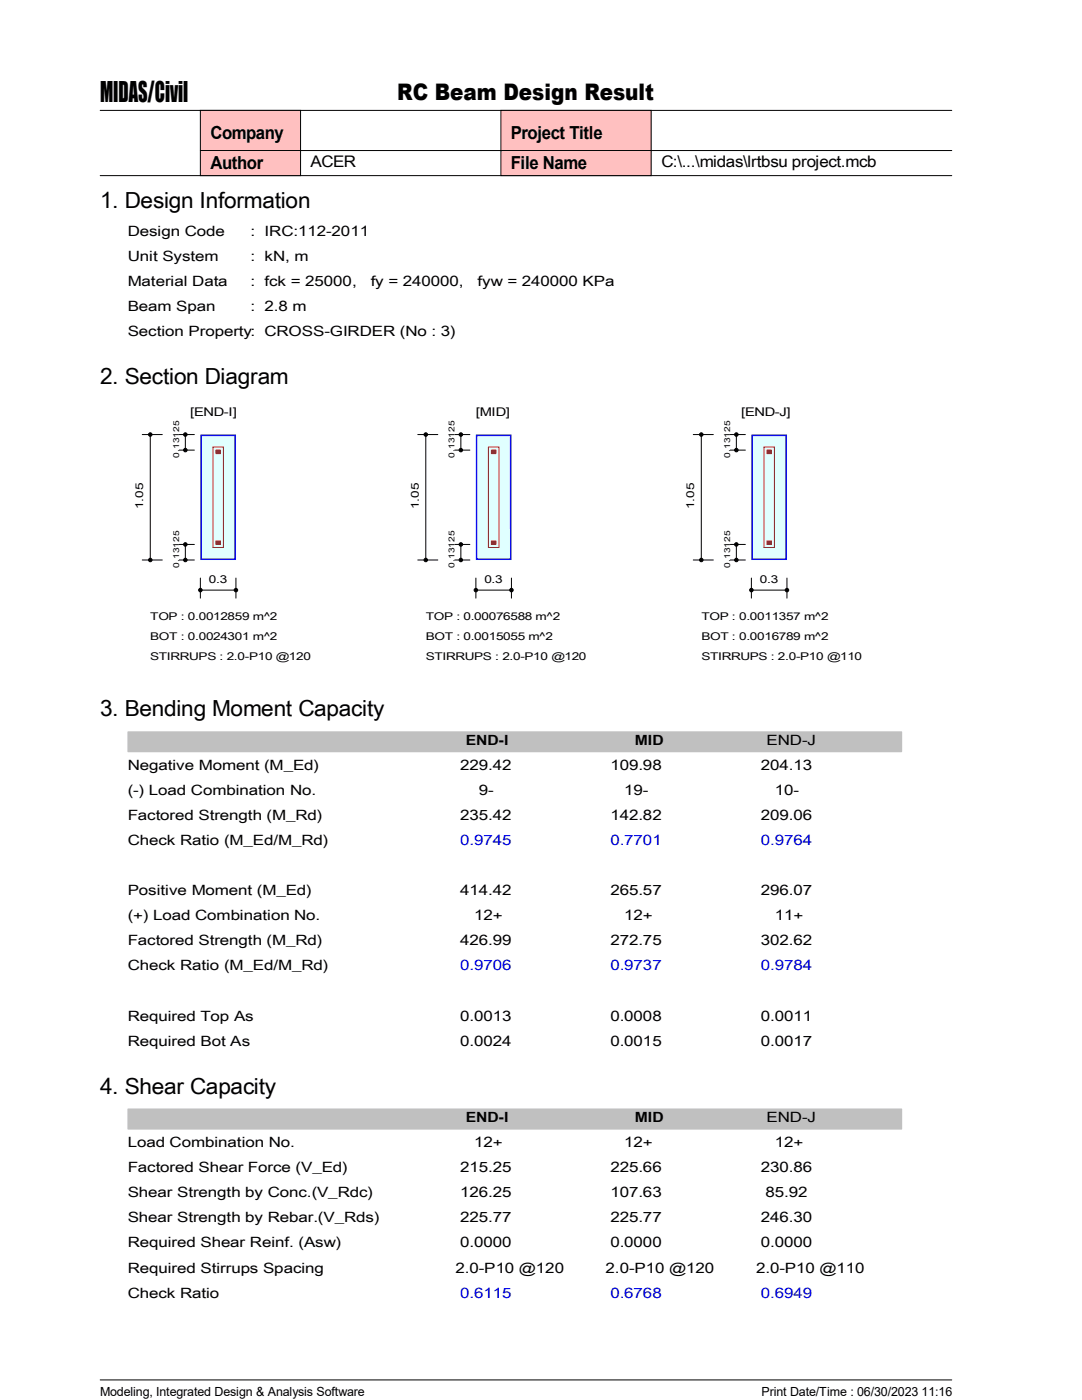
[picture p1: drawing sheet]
<svg xmlns="http://www.w3.org/2000/svg" width="216mm" height="279mm" viewBox="0 0 216 279" stroke-linecap="round" stroke-linejoin="round" font-family="sans-serif">
<defs><g id="words">
<text font-size="5.3" x="20" y="20.3">MIDAS/Civil</text>
<text font-size="4.5" x="79.2" y="20">RC Beam Design Result</text>
<g font-size="4.4">
<text x="20" y="41.4">1. Design Information</text>
<text x="20" y="76.7">2. Section Diagram</text>
<text x="20" y="143">3. Bending Moment Capacity</text>
<text x="20" y="218.3">4. Shear Capacity</text>
</g>
<g font-size="3.6">
<text x="42" y="27.7">Company</text>
<text x="101.9" y="27.7">Project Title</text>
<text x="42" y="33.7">Author</text>
<text x="101.9" y="33.7">File Name</text>
</g>
<g font-size="3.2">
<text x="62" y="33.4">ACER</text>
<text x="132" y="33.4">C:\...\midas\lrtbsu project.mcb</text>
</g>
<g font-size="2.8">
<text x="25.5" y="47">Design Code</text>
<text x="50" y="47">: IRC:112-2011</text>
<text x="25.5" y="52.1">Unit System</text>
<text x="50" y="52.1">: kN, m</text>
<text x="25.5" y="57.1">Material Data</text>
<text x="50" y="57.1">: fck = 25000,</text>
<text x="74" y="57.1">fy = 240000,</text>
<text x="95.3" y="57.1">fyw = 240000 KPa</text>
<text x="25.5" y="62.1">Beam Span</text>
<text x="50" y="62.1">: 2.8 m</text>
<text x="25.5" y="67.1">Section Property: CROSS-GIRDER (No : 3)</text>
<text x="93" y="148.6">END-I</text>
<text x="126.7" y="148.6">MID</text>
<text x="152.9" y="148.6">END-J</text>
<text x="25.5" y="153.6">Negative Moment (M_Ed)</text>
<text x="91.8" y="153.6">229.42</text>
<text x="121.8" y="153.6">109.98</text>
<text x="151.8" y="153.6">204.13</text>
<text x="25.5" y="158.6">(-) Load Combination No.</text>
<text x="95.6" y="158.6">9-</text>
<text x="124.6" y="158.6">19-</text>
<text x="154.6" y="158.6">10-</text>
<text x="25.5" y="163.6">Factored Strength (M_Rd)</text>
<text x="91.8" y="163.6">235.42</text>
<text x="121.8" y="163.6">142.82</text>
<text x="151.8" y="163.6">209.06</text>
<text x="25.5" y="168.6">Check Ratio (M_Ed/M_Rd)</text>
<text x="25.5" y="178.6">Positive Moment (M_Ed)</text>
<text x="91.8" y="178.6">414.42</text>
<text x="121.8" y="178.6">265.57</text>
<text x="151.8" y="178.6">296.07</text>
<text x="25.5" y="183.6">(+) Load Combination No.</text>
<text x="94.6" y="183.6">12+</text>
<text x="124.6" y="183.6">12+</text>
<text x="154.6" y="183.6">11+</text>
<text x="25.5" y="188.6">Factored Strength (M_Rd)</text>
<text x="91.8" y="188.6">426.99</text>
<text x="121.8" y="188.6">272.75</text>
<text x="151.8" y="188.6">302.62</text>
<text x="25.5" y="193.7">Check Ratio (M_Ed/M_Rd)</text>
<text x="25.5" y="203.7">Required Top As</text>
<text x="91.8" y="203.7">0.0013</text>
<text x="121.8" y="203.7">0.0008</text>
<text x="151.8" y="203.7">0.0011</text>
<text x="25.5" y="208.7">Required Bot As</text>
<text x="91.8" y="208.7">0.0024</text>
<text x="121.8" y="208.7">0.0015</text>
<text x="151.8" y="208.7">0.0017</text>
<text x="93" y="223.9">END-I</text>
<text x="126.7" y="223.9">MID</text>
<text x="152.9" y="223.9">END-J</text>
<text x="25.5" y="228.9">Load Combination No.</text>
<text x="25.5" y="233.9">Factored Shear Force (V_Ed)</text>
<text x="91.8" y="233.9">215.25</text>
<text x="94.6" y="228.9">12+</text>
<text x="121.8" y="233.9">225.66</text>
<text x="124.6" y="228.9">12+</text>
<text x="151.8" y="233.9">230.86</text>
<text x="154.6" y="228.9">12+</text>
<text x="25.5" y="238.9">Shear Strength by Conc.(V_Rdc)</text>
<text x="91.8" y="238.9">126.25</text>
<text x="121.8" y="238.9">107.63</text>
<text x="152.7" y="238.9">85.92</text>
<text x="25.5" y="243.9">Shear Strength by Rebar.(V_Rds)</text>
<text x="91.8" y="243.9">225.77</text>
<text x="121.8" y="243.9">225.77</text>
<text x="151.8" y="243.9">246.30</text>
<text x="25.5" y="248.9">Required Shear Reinf. (Asw)</text>
<text x="91.8" y="248.9">0.0000</text>
<text x="121.8" y="248.9">0.0000</text>
<text x="151.8" y="248.9">0.0000</text>
<text x="25.5" y="254">Required Stirrups Spacing</text>
<text x="90.9" y="254">2.0-P10 @120</text>
<text x="120.8" y="254">2.0-P10 @120</text>
<text x="150.9" y="254">2.0-P10 @110</text>
<text x="25.5" y="259">Check Ratio</text>
</g>
<g font-size="2.8" fill="#0000c0">
<text x="91.8" y="168.6">0.9745</text>
<text x="121.8" y="168.6">0.7701</text>
<text x="151.8" y="168.6">0.9764</text>
<text x="91.8" y="193.7">0.9706</text>
<text x="121.8" y="193.7">0.9737</text>
<text x="151.8" y="193.7">0.9784</text>
<text x="91.8" y="259">0.6115</text>
<text x="121.8" y="259">0.6768</text>
<text x="151.8" y="259">0.6949</text>
</g>
<g font-size="2.5">
<text x="20" y="278.6">Modeling, Integrated Design &amp; Analysis Software</text>
<text x="151.9" y="278.6">Print Date/Time : 06/30/2023 11:16</text>
</g>
<g font-size="2.4">
<text x="38" y="82.9">[END-I]</text>
<text x="95" y="82.9">[MID]</text>
<text x="147.9" y="82.9">[END-J]</text>
</g>
<g font-size="2.1">
<text x="28.6" y="101.6" transform="rotate(-90 28.6 101.6)">1.05</text>
<text x="83.6" y="101.6" transform="rotate(-90 83.6 101.6)">1.05</text>
<text x="138.5" y="101.6" transform="rotate(-90 138.5 101.6)">1.05</text>
<text x="41.7" y="116.3">0.3</text>
<text x="96.6" y="116.3">0.3</text>
<text x="151.6" y="116.3">0.3</text>
<text x="30" y="123.7">TOP : 0.0012859 m^2</text>
<text x="85" y="123.7">TOP : 0.00076588 m^2</text>
<text x="140" y="123.7">TOP : 0.0011357 m^2</text>
<text x="30" y="127.7">BOT : 0.0024301 m^2</text>
<text x="30" y="131.7">STIRRUPS : 2.0-P10 @120</text>
<text x="85" y="127.7">BOT : 0.0015055 m^2</text>
<text x="85" y="131.7">STIRRUPS : 2.0-P10 @120</text>
<text x="140" y="127.7">BOT : 0.0016789 m^2</text>
<text x="140" y="131.7">STIRRUPS : 2.0-P10 @110</text>
</g>
<g font-size="1.6">
<text x="35.7" y="91.3" transform="rotate(-90 35.7 91.3)">0.13125</text>
<text x="90.7" y="91.3" transform="rotate(-90 90.7 91.3)">0.13125</text>
<text x="145.7" y="91.3" transform="rotate(-90 145.7 91.3)">0.13125</text>
<text x="35.7" y="113.3" transform="rotate(-90 35.7 113.3)">0.13125</text>
<text x="90.7" y="113.3" transform="rotate(-90 90.7 113.3)">0.13125</text>
<text x="145.7" y="113.3" transform="rotate(-90 145.7 113.3)">0.13125</text>
</g>
</g></defs>
<g fill="#e0ffff" stroke="#e0ffff" stroke-width=".2">
<path d="M40 86.8h7v24.9h-7z" fill-rule="evenodd"/>
<path d="M95 86.8h7v24.9h-7z" fill-rule="evenodd"/>
<path d="M150 86.8h7v24.9h-7z" fill-rule="evenodd"/>
</g>
<path d="M40.1 86.9h6.8v24.7h-6.8zM95.1 86.9h6.8v24.7h-6.8zM150.1 86.9h6.8v24.7h-6.8z" fill="none" stroke="#00f" stroke-width=".3"/>
<path d="M42.5 89.2h2.1v20.1h-2.1zM97.5 89.2h2.1v20.1h-2.1zM152.4 89.2h2.1v20.1h-2.1z" fill="none" stroke="#f00" stroke-width=".2"/>
<g fill="#f00" stroke="#f00" stroke-width=".2">
<path d="M43.1 89.8h.9v.7h-.9z" fill-rule="evenodd"/>
<path d="M43.1 108h.9v.7h-.9z" fill-rule="evenodd"/>
<path d="M98.1 89.8h.9v.7h-.9z" fill-rule="evenodd"/>
<path d="M98.1 108h.9v.7h-.9z" fill-rule="evenodd"/>
<path d="M153 89.8h.9v.7h-.9z" fill-rule="evenodd"/>
<path d="M153 108h.9v.7h-.9z" fill-rule="evenodd"/>
</g>
<g fill="none" stroke="#000" stroke-width=".2">
<path d="M28.4 86.7h4M30 86.7v25.1M35.8 86.7h3M35.8 89.8h3M37 86.7v3.1M83.4 86.7h4M85 86.7v25.1M90.8 86.7h3M90.8 89.8h3M92 86.7v3.1M138.3 86.7h4M139.9 86.7v25.1"/>
<path d="M145.7 86.7h3M145.7 89.8h3M146.9 86.7v3.1M28.4 111.8h4M35.8 111.8h3M35.8 108.7h3M37 108.7v3.1M40 117.8h7.1M40 115.4v4M47.1 115.4v4M83.4 111.8h4M90.8 111.8h3"/>
<path d="M90.8 108.7h3M92 108.7v3.1M95 117.8h7.1M95 115.4v4M102.1 115.4v4M138.3 111.8h4M145.7 111.8h3M145.7 108.7h3M146.9 108.7v3.1M149.9 117.8h7.1M149.9 115.4v4M157 115.4v4"/>
</g>
<g fill="#000" stroke="#000" stroke-width=".2">
<circle cx="30" cy="86.7" r=".35"/>
<circle cx="37" cy="89.8" r=".35"/>
<circle cx="37" cy="86.7" r=".35"/>
<circle cx="85" cy="86.7" r=".35"/>
<circle cx="92" cy="89.8" r=".35"/>
<circle cx="92" cy="86.7" r=".35"/>
<circle cx="139.9" cy="86.7" r=".35"/>
<circle cx="146.9" cy="89.8" r=".35"/>
<circle cx="146.9" cy="86.7" r=".35"/>
<circle cx="30" cy="111.8" r=".35"/>
<circle cx="37" cy="111.8" r=".35"/>
<circle cx="37" cy="108.7" r=".35"/>
<circle cx="40" cy="117.8" r=".35"/>
<circle cx="47.1" cy="117.8" r=".35"/>
<circle cx="85" cy="111.8" r=".35"/>
<circle cx="92" cy="108.7" r=".35"/>
<circle cx="92" cy="111.8" r=".35"/>
<circle cx="95" cy="117.8" r=".35"/>
<circle cx="102.1" cy="117.8" r=".35"/>
<circle cx="139.9" cy="111.8" r=".35"/>
<circle cx="146.9" cy="108.7" r=".35"/>
<circle cx="146.9" cy="111.8" r=".35"/>
<circle cx="149.9" cy="117.8" r=".35"/>
<circle cx="157" cy="117.8" r=".35"/>
</g>
<path d="M25.6 146.1h154.3v3.9h-154.3z" fill="#c0c0c0"/>
<path d="M25.5 146h154.4v4h-154.4z" fill="none" stroke="#c0c0c0" stroke-width=".2"/>
<path d="M25.6 221.4h154.3v3.9h-154.3z" fill="#c0c0c0"/>
<path d="M25.5 221.3h154.4v4h-154.4z" fill="none" stroke="#c0c0c0" stroke-width=".2"/>
<path d="M20 22h169.9M20 35h169.9" fill="none" stroke="#000" stroke-width=".2"/>
<g fill="#ffc0c0" stroke="#000" stroke-width=".2">
<path d="M40 22h20v13h-20z" fill-rule="evenodd"/>
<path d="M100 22h29.9v13h-29.9z" fill-rule="evenodd"/>
</g>
<path d="M40 30h149.9M20 275.4h169.9" fill="none" stroke="#000" stroke-width=".2"/>
<use href="#words"/>
</svg>
